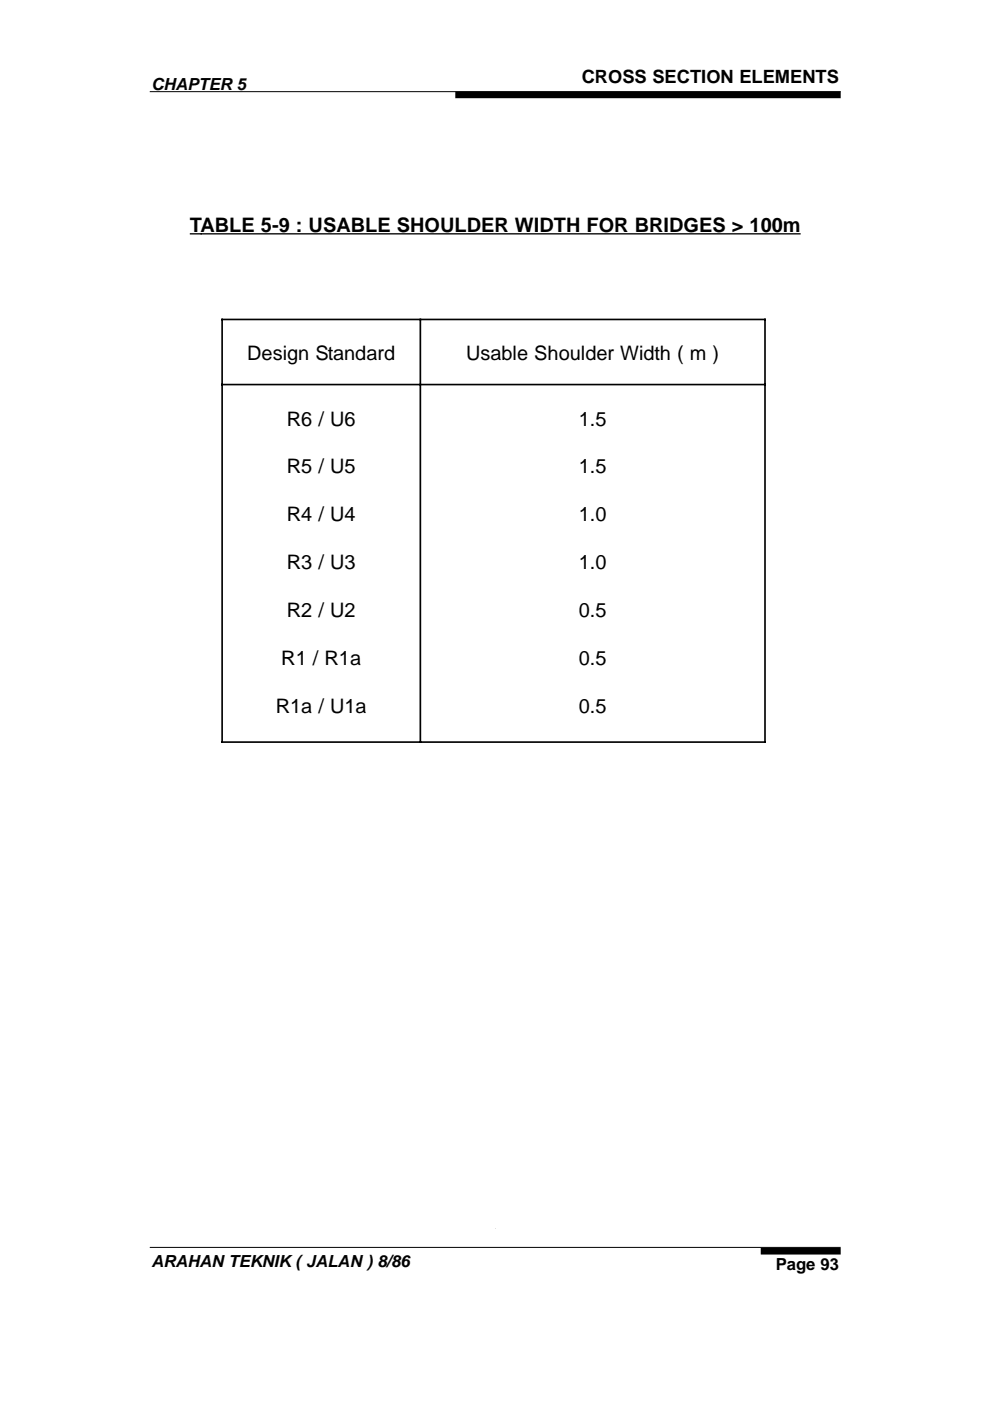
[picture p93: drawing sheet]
<svg xmlns="http://www.w3.org/2000/svg" width="210mm" height="297mm" viewBox="0 0 210 297" stroke-linecap="round" stroke-linejoin="round" font-family="sans-serif">
<defs><g id="words">
<g font-size="4.2">
<text x="40.2" y="49.2">TABLE 5-9 : USABLE SHOULDER WIDTH FOR BRIDGES &gt; 100m</text>
<text x="52.4" y="76.4">Design Standard</text>
<text x="98.8" y="76.4">Usable Shoulder Width ( m )</text>
<text x="60.8" y="90.2">R6 / U6</text>
<text x="122.7" y="90.2">1.5</text>
<text x="60.8" y="100.4">R5 / U5</text>
<text x="122.7" y="100.4">1.5</text>
<text x="60.8" y="110.5">R4 / U4</text>
<text x="122.7" y="110.5">1.0</text>
<text x="60.8" y="120.7">R3 / U3</text>
<text x="122.7" y="120.7">1.0</text>
<text x="60.8" y="130.9">R2 / U2</text>
<text x="122.7" y="130.9">0.5</text>
<text x="59.6" y="141">R1 / R1a</text>
<text x="122.7" y="141">0.5</text>
<text x="58.5" y="151.2">R1a / U1a</text>
<text x="122.7" y="151.2">0.5</text>
</g>
<text font-size="3.9" x="123.3" y="17.7">CROSS SECTION ELEMENTS</text>
<g font-size="3.5">
<text x="32.1" y="19">CHAPTER 5</text>
<text x="32.1" y="268.7">ARAHAN TEKNIK ( JALAN ) 8/86</text>
<text x="164.5" y="269.2">Page 93</text>
</g>
</g></defs>
<path d="M31.7 19.4h146.6M31.7 264.5h146.5" fill="none" stroke="#000" stroke-width=".21"/>
<path d="M96.5 20.1h81.8M161.3 265.3h17" fill="none" stroke="#000" stroke-width="1.4" stroke-linecap="butt"/>
<path d="M31.7 265.7h99.2v5.9h-99.2z" fill="#fff"/>
<path d="M105 25.4l.1 234.8" fill="none" stroke="#808080" stroke-width=".21" stroke-dasharray="0 .4"/>
<g fill="#808080">
<circle cx="105" cy="25.4" r=".09"/>
<circle cx="105.1" cy="260.4" r=".09"/>
</g>
<g fill="#fff">
<path d="M31.7 25.4h71.2v234.9h-71.2z"/>
<path d="M107.1 25.4h71.2v234.9h-71.2z"/>
<path d="M31.7 25.4h146.6v234.9h-146.6z"/>
</g>
<path d="M40.2 49.6h129.6" fill="none" stroke="#000" stroke-width=".28"/>
<g fill="#fff">
<path d="M46.9 67.6h115.5v89.9h-115.5z"/>
<path d="M47.1 67.7h42v13.8h-42z"/>
<path d="M89.1 67.7h73.1v13.8h-73.1z"/>
<path d="M47.1 81.5h42v75.8h-42z"/>
<path d="M89.1 81.5h73.1v75.8h-73.1z"/>
</g>
<path d="M46.9 67.7h115.5M47.1 67.6v89.9M89.1 67.6v89.9M162.2 67.6v89.9M46.9 81.5h115.5M46.9 157.3h115.5" fill="none" stroke="#000" stroke-width=".35"/>
<use href="#words"/>
</svg>
